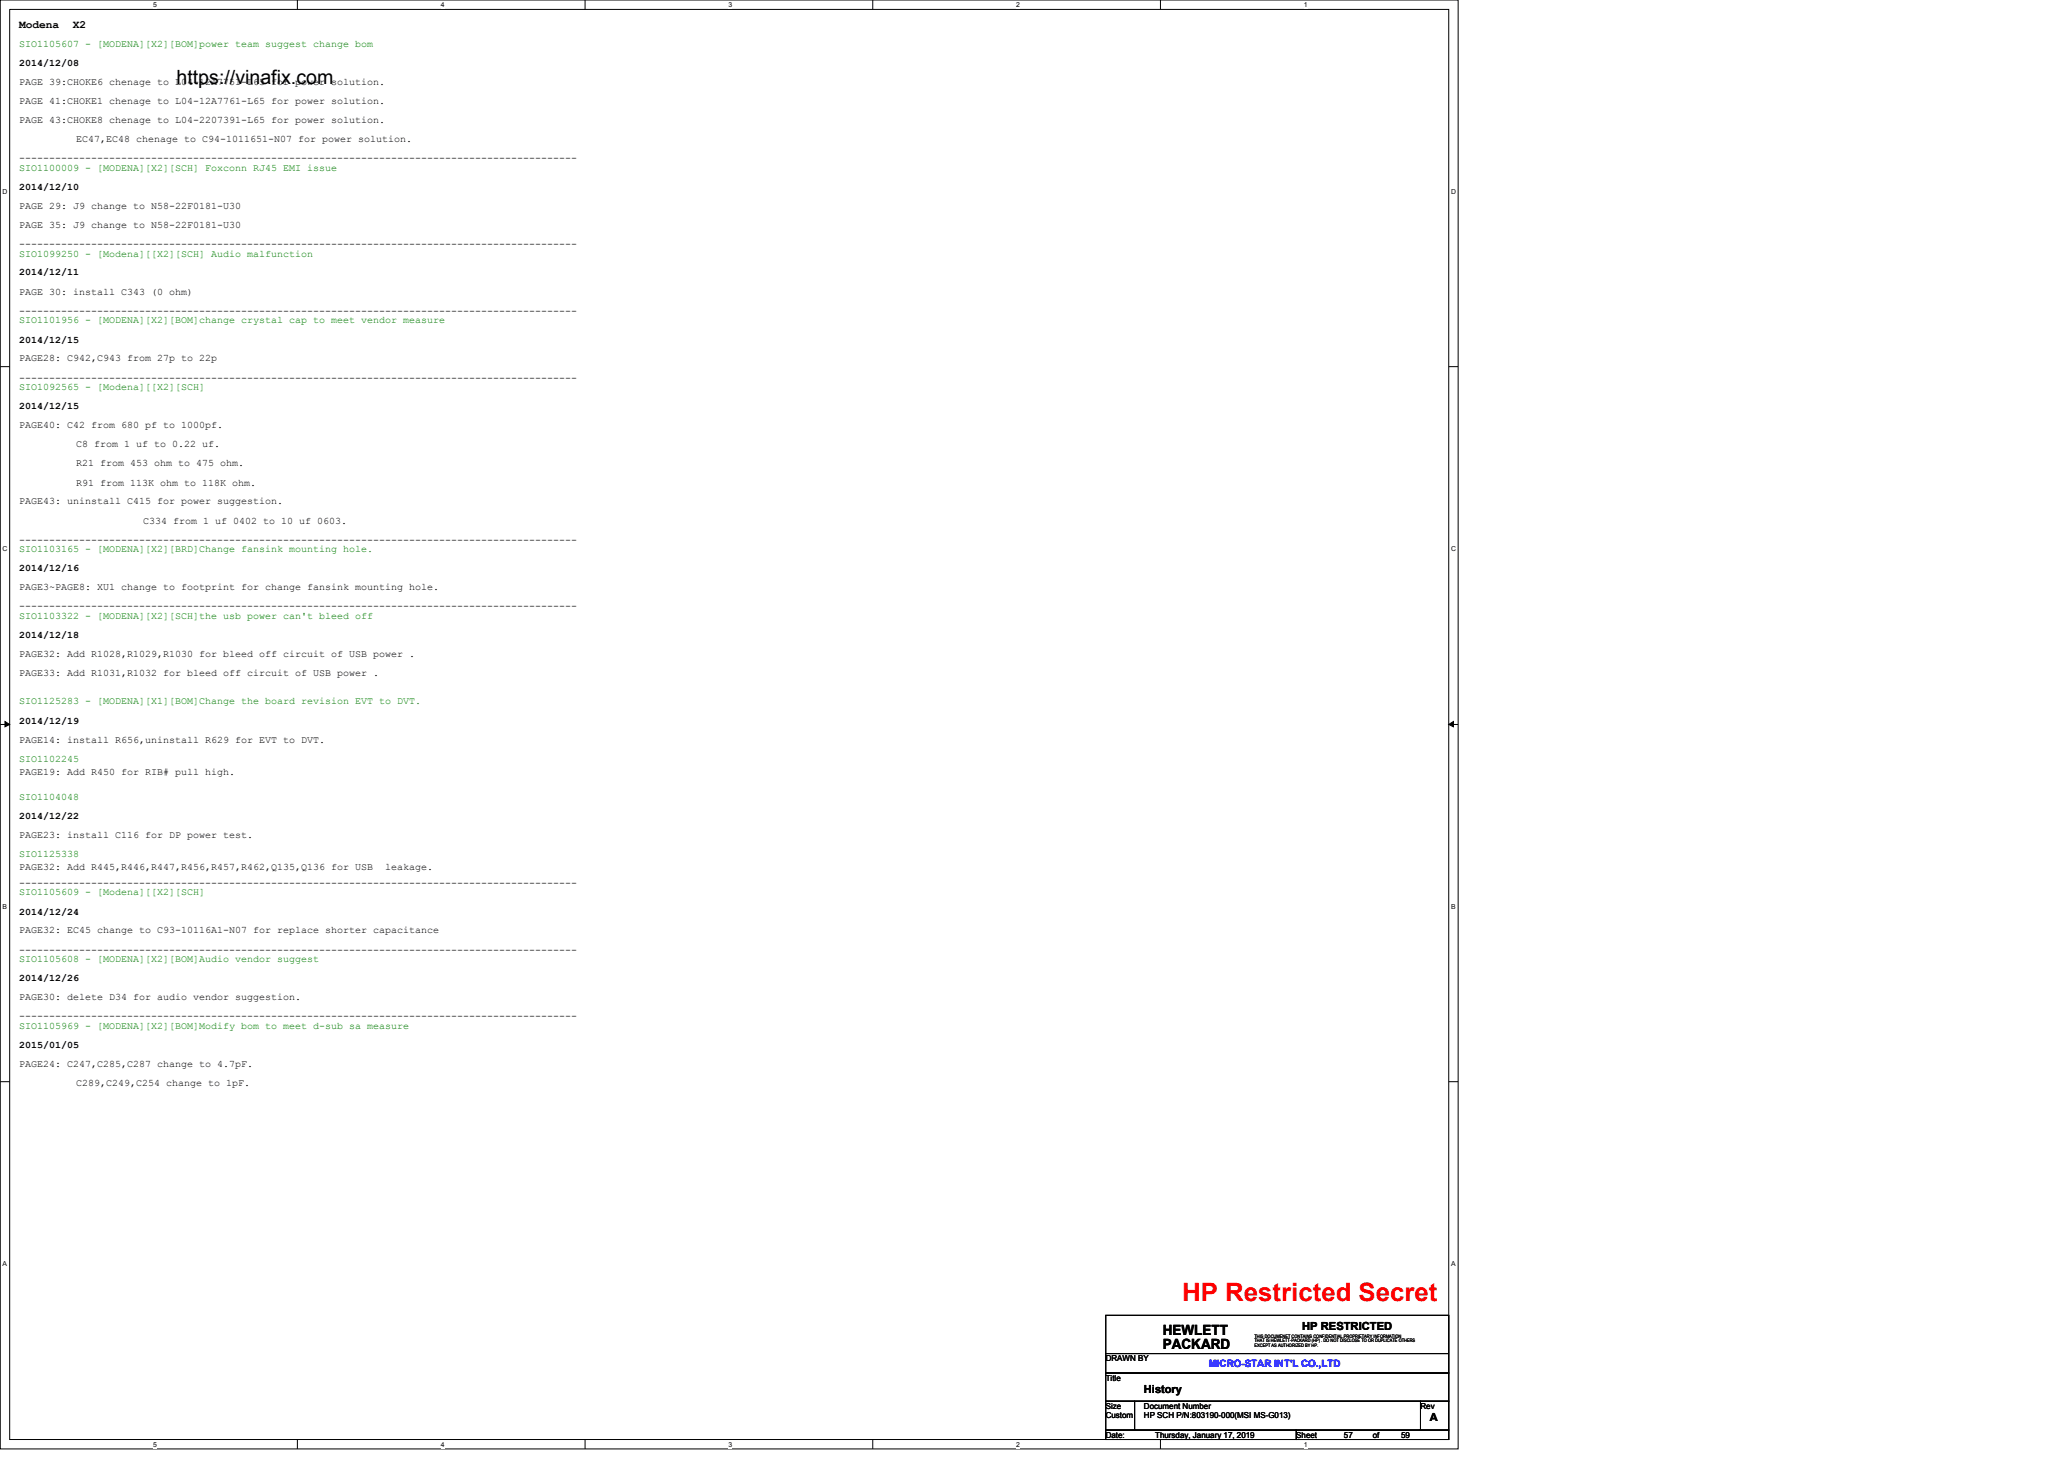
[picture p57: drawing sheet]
<svg xmlns="http://www.w3.org/2000/svg" width="297mm" height="210mm" viewBox="0 0 297 210" stroke-linecap="round" stroke-linejoin="round" font-family="sans-serif">
<defs><g id="words">
<text font-size="3.6" fill="#f00" x="170.1" y="187.2">HP Restricted Secret</text>
<text font-size="2.8" x="25.4" y="12.1">https://vinafix.com</text>
<g font-size="2">
<text x="167.3" y="192">HEWLETT</text>
<text x="167.3" y="194.1">PACKARD</text>
</g>
<g font-size="1.6">
<text x="2.7" y="4.1">Modena</text>
<text x="10.5" y="4.1">X2</text>
<text x="187.4" y="191.3">HP RESTRICTED</text>
<text x="164.6" y="200.4">History</text>
<text x="205.8" y="204.5">A</text>
</g>
<g font-size="1.4" fill="#008000">
<text x="2.7" y="6.8">SIO1105607 - [MODENA][X2][BOM]power team suggest change bom</text>
<text x="2.7" y="24.6">SIO1100009 - [MODENA][X2][SCH] Foxconn RJ45 EMI issue</text>
<text x="2.7" y="36.9">SIO1099250 - [Modena][[X2][SCH] Audio malfunction</text>
<text x="2.7" y="46.5">SIO1101956 - [MODENA][X2][BOM]change crystal cap to meet vendor measure</text>
<text x="2.7" y="56.1">SIO1092565 - [Modena][[X2][SCH]</text>
<text x="2.7" y="79.4">SIO1103165 - [MODENA][X2][BRD]Change fansink mounting hole.</text>
<text x="2.7" y="89.1">SIO1103322 - [MODENA][X2][SCH]the usb power can't bleed off</text>
<text x="2.7" y="101.3">SIO1125283 - [MODENA][X1][BOM]Change the board revision EVT to DVT.</text>
<text x="2.7" y="109.6">SIO1102245</text>
<text x="2.7" y="115.1">SIO1104048</text>
<text x="2.7" y="123.4">SIO1125338</text>
<text x="2.7" y="128.8">SIO1105609 - [Modena][[X2][SCH]</text>
<text x="2.7" y="138.4">SIO1105608 - [MODENA][X2][BOM]Audio vendor suggest</text>
<text x="2.7" y="148">SIO1105969 - [MODENA][X2][BOM]Modify bom to meet d-sub sa measure</text>
</g>
<g font-size="1.4">
<text x="2.7" y="9.5">2014/12/08</text>
<text x="2.7" y="17.7">PAGE 43:CHOKE8 chenage to L04-2207391-L65 for power solution.</text>
<text x="2.7" y="12.2">PAGE 39:CHOKE6 chenage to L04-12A7751-L65 for power solution.</text>
<text x="2.7" y="15">PAGE 41:CHOKE1 chenage to L04-12A7761-L65 for power solution.</text>
<text x="2.7" y="23.2">---------------------------------------------------------------------------------------------</text>
<text x="11" y="20.5">EC47,EC48 chenage to C94-1011651-N07 for power solution.</text>
<text x="2.7" y="27.3">2014/12/10</text>
<text x="2.7" y="30.1">PAGE 29: J9 change to N58-22F0181-U30</text>
<text x="2.7" y="32.8">PAGE 35: J9 change to N58-22F0181-U30</text>
<text x="2.7" y="35.6">---------------------------------------------------------------------------------------------</text>
<text x="2.7" y="39.6">2014/12/11</text>
<text x="2.7" y="42.4">PAGE 30: install C343 (0 ohm)</text>
<text x="2.7" y="45.1">---------------------------------------------------------------------------------------------</text>
<text x="2.7" y="49.3">2014/12/15</text>
<text x="2.7" y="52">PAGE28: C942,C943 from 27p to 22p</text>
<text x="2.7" y="58.8">2014/12/15</text>
<text x="2.7" y="54.8">---------------------------------------------------------------------------------------------</text>
<text x="2.7" y="61.6">PAGE40: C42 from 680 pf to 1000pf.</text>
<text x="11" y="64.3">C8 from 1 uf to 0.22 uf.</text>
<text x="11" y="67.1">R21 from 453 ohm to 475 ohm.</text>
<text x="11" y="69.9">R91 from 113K ohm to 118K ohm.</text>
<text x="2.7" y="72.6">PAGE43: uninstall C415 for power suggestion.</text>
<text x="20.6" y="75.4">C334 from 1 uf 0402 to 10 uf 0603.</text>
<text x="2.7" y="82.2">2014/12/16</text>
<text x="2.7" y="78.1">---------------------------------------------------------------------------------------------</text>
<text x="2.7" y="84.9">PAGE3~PAGE8: XU1 change to footprint for change fansink mounting hole.</text>
<text x="2.7" y="87.6">---------------------------------------------------------------------------------------------</text>
<text x="2.7" y="91.8">2014/12/18</text>
<text x="2.7" y="94.5">PAGE32: Add R1028,R1029,R1030 for bleed off circuit of USB power .</text>
<text x="2.7" y="97.3">PAGE33: Add R1031,R1032 for bleed off circuit of USB power .</text>
<text x="2.7" y="104.1">2014/12/19</text>
<text x="2.7" y="106.8">PAGE14: install R656,uninstall R629 for EVT to DVT.</text>
<text x="2.7" y="111.5">PAGE19: Add R450 for RIB# pull high.</text>
<text x="2.7" y="117.9">2014/12/22</text>
<text x="2.7" y="125.2">PAGE32: Add R445,R446,R447,R456,R457,R462,Q135,Q136 for USB</text>
<text x="2.7" y="120.6">PAGE23: install C116 for DP power test.</text>
<text x="55.4" y="125.2">leakage.</text>
<text x="2.7" y="131.6">2014/12/24</text>
<text x="2.7" y="127.4">---------------------------------------------------------------------------------------------</text>
<text x="2.7" y="134.3">PAGE32: EC45 change to C93-10116A1-N07 for replace shorter capacitance</text>
<text x="2.7" y="137.1">---------------------------------------------------------------------------------------------</text>
<text x="2.7" y="143.9">PAGE30: delete D34 for audio vendor suggestion.</text>
<text x="2.7" y="141.1">2014/12/26</text>
<text x="2.7" y="146.6">---------------------------------------------------------------------------------------------</text>
<text x="2.7" y="150.8">2015/01/05</text>
<text x="2.7" y="153.5">PAGE24: C247,C285,C287 change to 4.7pF.</text>
<text x="11" y="156.2">C289,C249,C254 change to 1pF.</text>
</g>
<text font-size="1.4" fill="#00f" x="173.9" y="196.7">MICRO-STAR INT'L CO.,LTD</text>
<g font-size="1.2">
<text x="159.1" y="195.8">DRAWN BY</text>
<text x="159.1" y="198.6">Title</text>
<text x="159.1" y="202.7">Size</text>
<text x="164.6" y="202.7">Document Number</text>
<text x="204.4" y="202.7">Rev</text>
<text x="159.1" y="206.8">Date:</text>
<text x="159.1" y="204">Custom</text>
<text x="164.6" y="204">HP SCH P/N:803190-000(MSI MS-G013)</text>
<text x="166.2" y="206.8">Thursday, January 17, 2019</text>
<text x="186.6" y="206.8">Sheet</text>
<text x="193.4" y="206.8">57</text>
<text x="197.6" y="206.8">of</text>
<text x="201.6" y="206.8">59</text>
</g>
<g font-size="1">
<text x="22.1" y="1">5</text>
<text x="63.5" y="1">4</text>
<text x="104.9" y="1">3</text>
<text x="146.3" y="1">2</text>
<text x="187.7" y="1">1</text>
<text x=".4" y="27.9">D</text>
<text x="208.8" y="27.9">D</text>
<text x=".4" y="79.2">C</text>
<text x="208.8" y="79.2">C</text>
<text x=".4" y="130.7">B</text>
<text x="208.8" y="130.7">B</text>
<text x=".4" y="182.1">A</text>
<text x="208.8" y="182.1">A</text>
<text x="22.1" y="208.1">5</text>
<text x="63.5" y="208.1">4</text>
<text x="104.9" y="208.1">3</text>
<text x="146.3" y="208.1">2</text>
<text x="187.7" y="208.1">1</text>
</g>
<g font-size=".7">
<text x="180.5" y="192.4">THIS DOCUMENET CONTAINS CONFIDENTIAL,PROPRIETARY INFORMATION</text>
<text x="180.5" y="193.1">THAT IS HEWLETT-PACKARD (HP) . DO NOT DISCLOSE TO OR DUPLICATE OTHERS</text>
<text x="180.5" y="193.8">EXCEPT AS AUTHORIZED BY HP.</text>
</g>
</g></defs>
<path d="M0 0h209.8v208.5h-209.8zM1.4 1.4h207.1v205.7h-207.1z" fill="none" stroke="#000" stroke-width=".14"/>
<g fill="#fff">
<path d="M22.1 .2h.5v1.1h-.5z"/>
<path d="M22.1 207.3h.5v1.1h-.5z"/>
</g>
<path d="M42.8 0v1.4M42.8 207.1v1.4" fill="none" stroke="#000" stroke-width=".14"/>
<g fill="#fff">
<path d="M63.5 .2h.5v1.1h-.5z"/>
<path d="M63.5 207.3h.5v1.1h-.5z"/>
</g>
<path d="M84.2 0v1.4M84.2 207.1v1.4" fill="none" stroke="#000" stroke-width=".14"/>
<g fill="#fff">
<path d="M104.9 .2h.5v1.1h-.5z"/>
<path d="M104.9 207.3h.5v1.1h-.5z"/>
</g>
<path d="M125.6 0v1.4M125.6 207.1v1.4" fill="none" stroke="#000" stroke-width=".14"/>
<g fill="#fff">
<path d="M146.3 .2h.5v1.1h-.5z"/>
<path d="M146.3 207.3h.5v1.1h-.5z"/>
</g>
<path d="M167 0v1.4M167 207.1v1.4" fill="none" stroke="#000" stroke-width=".14"/>
<g fill="#fff">
<path d="M187.7 .2h.5v1.1h-.5z"/>
<path d="M187.7 207.3h.5v1.1h-.5z"/>
<path d="M.4 27h.6v1.1h-.6z"/>
<path d="M208.8 27h.6v1.1h-.6z"/>
<path d="M.4 78.4h.6v1.1h-.6z"/>
<path d="M208.8 78.4h.6v1.1h-.6z"/>
</g>
<path d="M0 52.7h1.4M208.5 52.7h1.3" fill="none" stroke="#000" stroke-width=".14"/>
<g fill="#fff">
<path d="M.4 129.9h.6v1.1h-.6z"/>
<path d="M208.8 129.9h.6v1.1h-.6z"/>
</g>
<path d="M0 104.2h1.4M.7 103.8l.7 .4-.7 .4zM208.5 104.2l.7-.4v.8zM208.5 104.2h1.3" fill="none" stroke="#000" stroke-width=".14"/>
<path d="M.7 103.8l.7 .4-.7 .4zM208.5 104.2l.7-.4v.8z" fill="#000"/>
<g fill="#fff">
<path d="M.4 181.3h.6v1.1h-.6z"/>
<path d="M208.8 181.3h.6v1.1h-.6z"/>
</g>
<path d="M0 155.6h1.4M208.5 155.6h1.3M159.1 189.2h49.4v8.3h-49.4zM159.1 197.5h49.4v4.1h-49.4zM159.1 194.7h49.4M159.1 201.6h4.2v4.1h-4.2zM159.1 205.7h27.5v1.4h-27.5zM163.3 201.6h41.1v4.1h-41.1zM186.6 205.7h21.9v1.4h-21.9zM204.4 201.6h4.1v4.1h-4.1z" fill="none" stroke="#000" stroke-width=".14"/>
<use href="#words"/>
</svg>
